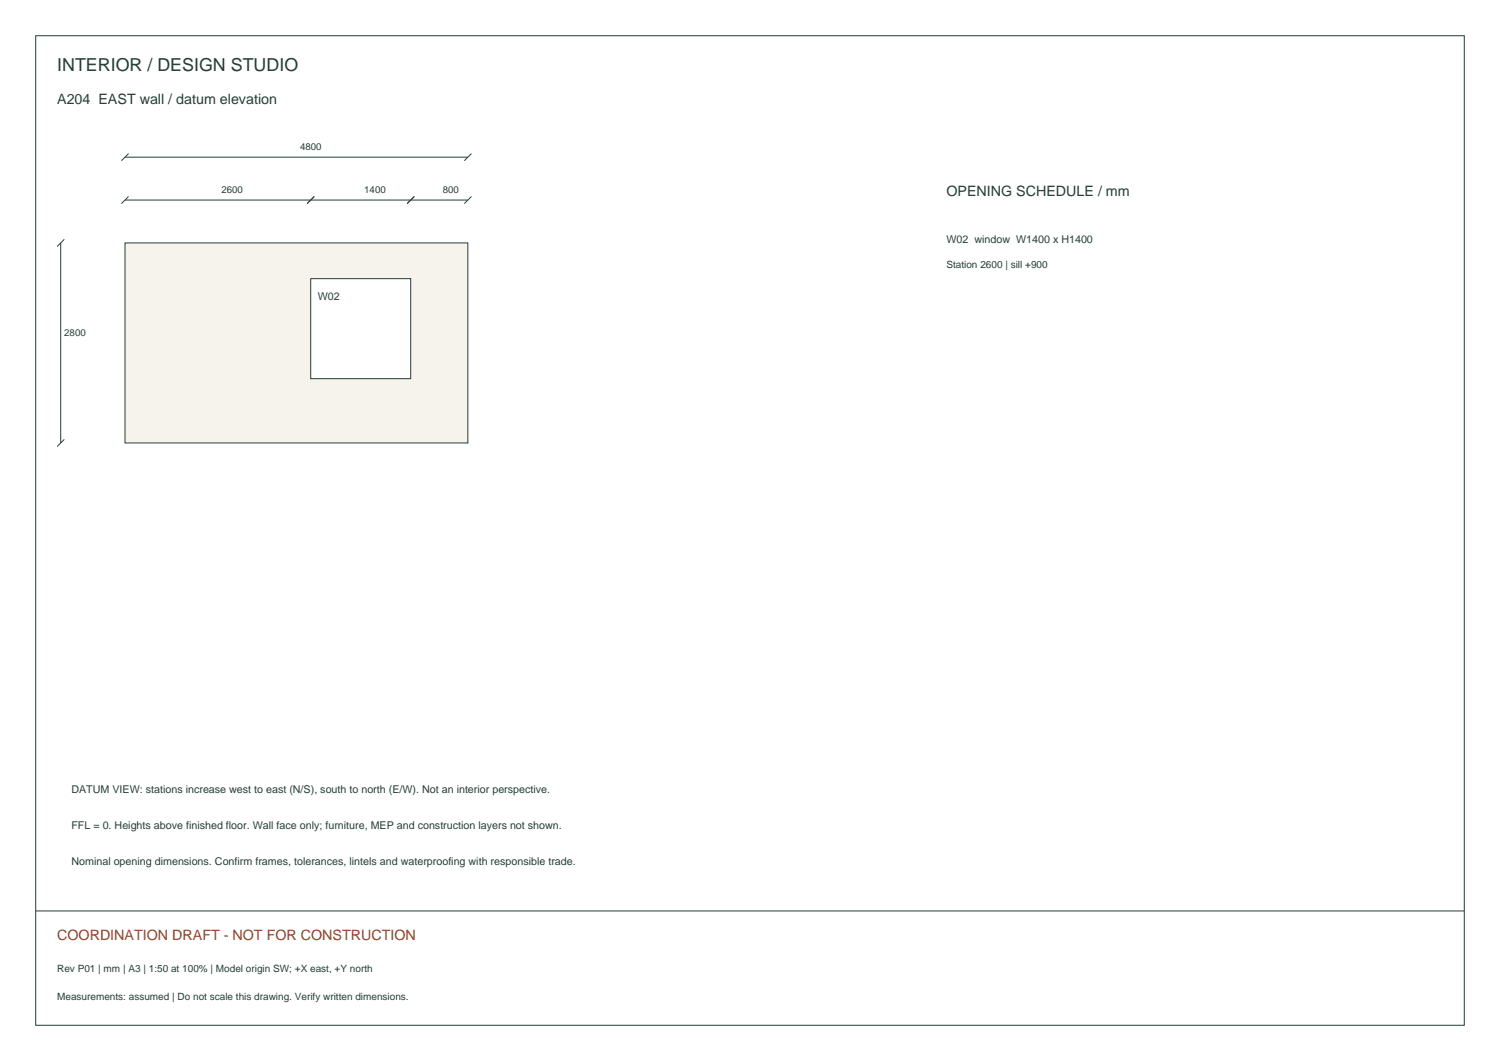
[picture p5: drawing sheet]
<svg xmlns="http://www.w3.org/2000/svg" width="420mm" height="297mm" viewBox="0 0 420 297" stroke-linecap="round" stroke-linejoin="round" font-family="sans-serif">
<defs><g id="words">
<text font-size="5" fill="#253e36" x="16" y="20">INTERIOR / DESIGN STUDIO</text>
<g font-size="4" fill="#253e36">
<text x="16" y="29">A204 EAST wall / datum elevation</text>
<text x="265" y="55">OPENING SCHEDULE / mm</text>
</g>
<text font-size="4" fill="#9b3f24" x="16" y="263">COORDINATION DRAFT - NOT FOR CONSTRUCTION</text>
<g font-size="3" fill="#253e36">
<text x="265" y="68">W02 window W1400 x H1400</text>
<text x="89" y="84">W02</text>
<text x="20" y="222">DATUM VIEW: stations increase west to east (N/S), south to north (E/W). Not an interior perspective.</text>
<text x="20" y="232">FFL = 0. Heights above finished floor. Wall face only; furniture, MEP and construction layers not shown.</text>
<text x="20" y="242">Nominal opening dimensions. Confirm frames, tolerances, lintels and waterproofing with responsible trade.</text>
</g>
<g font-size="2.8" fill="#253e36">
<text x="265" y="75">Station 2600 | sill +900</text>
<text x="16" y="272">Rev P01 | mm | A3 | 1:50 at 100% | Model origin SW; +X east, +Y north</text>
<text x="16" y="280">Measurements: assumed | Do not scale this drawing. Verify written dimensions.</text>
</g>
<g font-size="2.7" fill="#253e36">
<text x="84" y="42">4800</text>
<text x="62" y="54">2600</text>
<text x="102" y="54">1400</text>
<text x="124" y="54">800</text>
<text x="18" y="94">2800</text>
</g>
</g></defs>
<path d="M10 10h400v277h-400zM10 255h400" fill="none" stroke="#253e36" stroke-width=".28"/>
<path d="M35 68h96v56h-96z" fill-rule="evenodd" fill="#f6f3ec" stroke="#253e36" stroke-width=".28"/>
<path d="M35 56h96M35 44h96M36 55l-2 2M36 43l-2 2M88 55l-2 2M116 55l-2 2M132 55l-2 2M132 43l-2 2M17 68v56M18 67l-2 2M18 123l-2 2" fill="none" stroke="#253e36" stroke-width=".28"/>
<path d="M87 78h28v28h-28z" fill-rule="evenodd" fill="#fff" stroke="#253e36" stroke-width=".28"/>
<use href="#words"/>
</svg>
